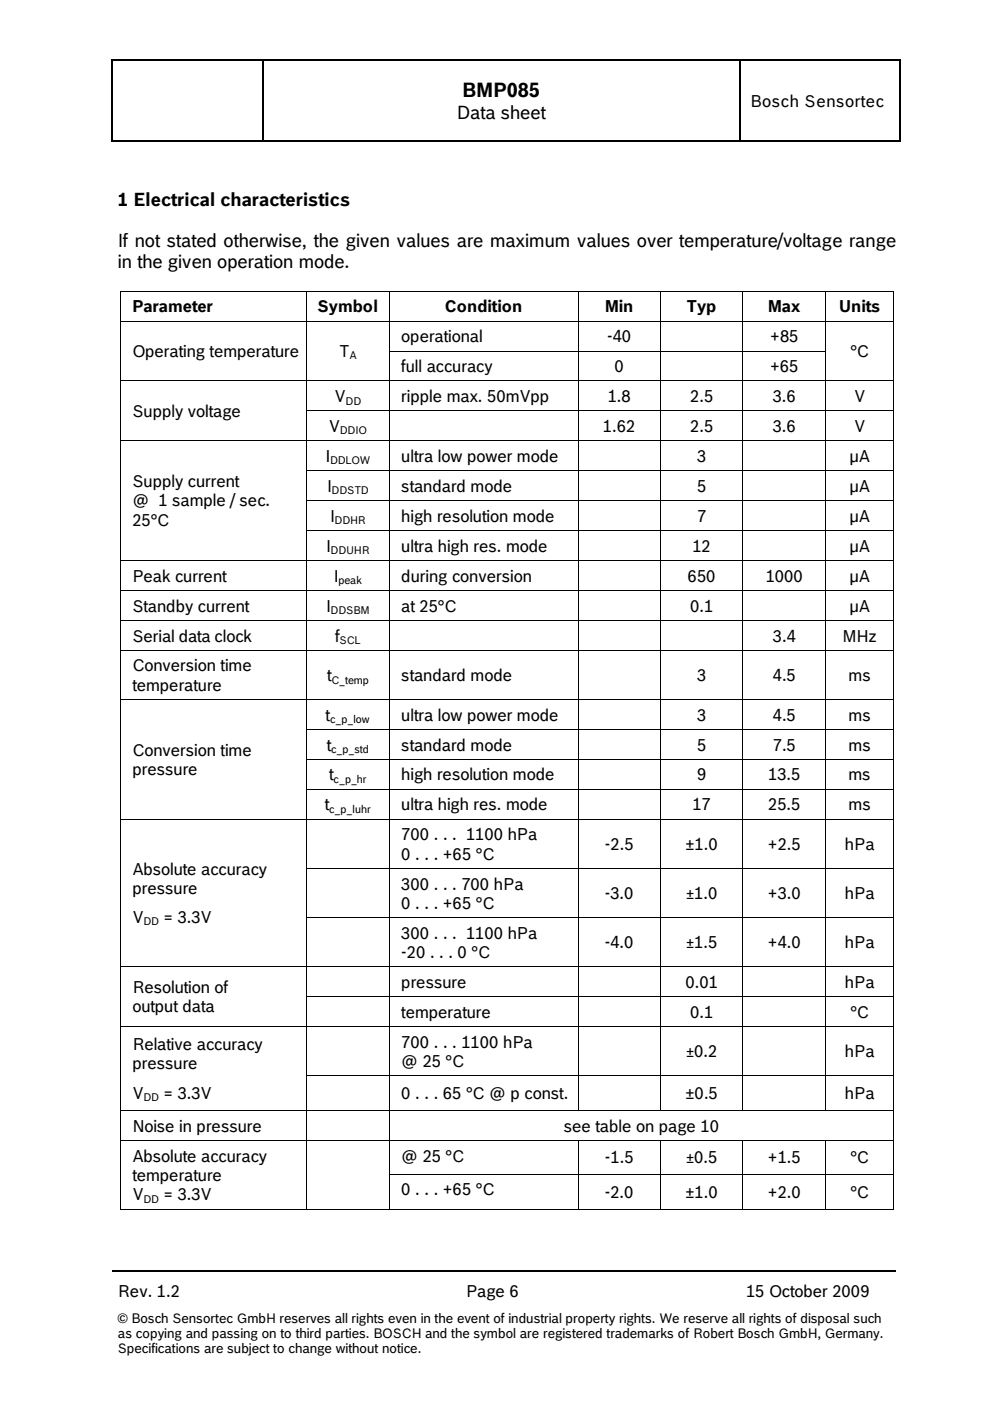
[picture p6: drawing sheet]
<svg xmlns="http://www.w3.org/2000/svg" width="210mm" height="297mm" viewBox="0 0 210 297" stroke-linecap="round" stroke-linejoin="round" font-family="sans-serif">
<defs><g id="words">
<text font-size="4.2" x="98" y="20.7">BMP085</text>
<g font-size="3.9">
<text x="96.9" y="25.2">Data sheet</text>
<text x="25" y="43.6">1 Electrical characteristics</text>
<text x="25" y="52.3">If not stated otherwise, the given values are maximum values over temperature/voltage range</text>
<text x="25" y="56.8">in the given operation mode.</text>
</g>
<g font-size="3.5">
<text x="159.1" y="22.7">Bosch Sensortec</text>
<text x="28.1" y="66.2">Parameter</text>
<text x="67.4" y="66.2">Symbol</text>
<text x="94.3" y="66.2">Condition</text>
<text x="128.3" y="66.2">Min</text>
<text x="145.6" y="66.2">Typ</text>
<text x="162.9" y="66.2">Max</text>
<text x="177.9" y="66.2">Units</text>
<text x="28.1" y="75.6">Operating temperature</text>
<text x="71.9" y="75.6">T</text>
<text x="85.1" y="72.5">operational</text>
<text x="128.7" y="72.5">-40</text>
<text x="163.3" y="72.5">+85</text>
<text x="180.3" y="75.6">°C</text>
<text x="85.1" y="78.9">full accuracy</text>
<text x="130.3" y="78.9">0</text>
<text x="163.3" y="78.9">+65</text>
<text x="28.1" y="88.3">Supply voltage</text>
<text x="71" y="85.2">V</text>
<text x="85.1" y="85.2">ripple max. 50mVpp</text>
<text x="128.9" y="85.2">1.8</text>
<text x="146.3" y="85.2">2.5</text>
<text x="163.8" y="85.2">3.6</text>
<text x="181.1" y="85.2">V</text>
<text x="69.7" y="91.6">V</text>
<text x="127.8" y="91.6">1.62</text>
<text x="146.3" y="91.6">2.5</text>
<text x="163.8" y="91.6">3.6</text>
<text x="181.1" y="91.6">V</text>
<text x="69" y="97.9">I</text>
<text x="85.1" y="97.9">ultra low power mode</text>
<text x="147.8" y="97.9">3</text>
<text x="180.1" y="97.9">µA</text>
<text x="28.1" y="103.3">Supply current</text>
<text x="28.1" y="107.4">@ 1 sample / sec.</text>
<text x="69.3" y="104.3">I</text>
<text x="85.1" y="104.3">standard mode</text>
<text x="147.8" y="104.3">5</text>
<text x="180.1" y="104.3">µA</text>
<text x="28.1" y="111.4">25°C</text>
<text x="70" y="110.6">I</text>
<text x="85.1" y="110.6">high resolution mode</text>
<text x="147.8" y="110.6">7</text>
<text x="180.1" y="110.6">µA</text>
<text x="69.1" y="117">I</text>
<text x="85.1" y="117">ultra high res. mode</text>
<text x="146.8" y="117">12</text>
<text x="180.1" y="117">µA</text>
<text x="28.1" y="123.3">Peak current</text>
<text x="70.8" y="123.3">I</text>
<text x="85.1" y="123.3">during conversion</text>
<text x="145.8" y="123.3">650</text>
<text x="162.3" y="123.3">1000</text>
<text x="180.1" y="123.3">µA</text>
<text x="28.1" y="129.7">Standby current</text>
<text x="69.1" y="129.7">I</text>
<text x="85.1" y="129.7">at 25°C</text>
<text x="146.3" y="129.7">0.1</text>
<text x="180.1" y="129.7">µA</text>
<text x="28.1" y="136">Serial data clock</text>
<text x="71.1" y="136">f</text>
<text x="163.9" y="136">3.4</text>
<text x="178.6" y="136">MHz</text>
<text x="28.1" y="142.4">Conversion time</text>
<text x="28.1" y="146.4">temperature</text>
<text x="69.3" y="144.4">t</text>
<text x="85.1" y="144.4">standard mode</text>
<text x="147.8" y="144.4">3</text>
<text x="163.9" y="144.4">4.5</text>
<text x="179.9" y="144.4">ms</text>
<text x="69" y="152.8">t</text>
<text x="85.1" y="152.8">ultra low power mode</text>
<text x="147.8" y="152.8">3</text>
<text x="163.9" y="152.8">4.5</text>
<text x="179.9" y="152.8">ms</text>
<text x="28.1" y="160.2">Conversion time</text>
<text x="69.3" y="159.1">t</text>
<text x="85.1" y="159.1">standard mode</text>
<text x="147.8" y="159.1">5</text>
<text x="163.9" y="159.1">7.5</text>
<text x="179.9" y="159.1">ms</text>
<text x="28.1" y="164.3">pressure</text>
<text x="69.8" y="165.5">t</text>
<text x="85.1" y="165.5">high resolution mode</text>
<text x="147.8" y="165.5">9</text>
<text x="162.9" y="165.5">13.5</text>
<text x="179.9" y="165.5">ms</text>
<text x="68.9" y="171.8">t</text>
<text x="85.1" y="171.8">ultra high res. mode</text>
<text x="146.8" y="171.8">17</text>
<text x="162.9" y="171.8">25.5</text>
<text x="179.9" y="171.8">ms</text>
<text x="85.1" y="178.2">700 . . . 1100 hPa</text>
<text x="28.1" y="185.4">Absolute accuracy</text>
<text x="85.1" y="182.2">0 . . . +65 °C</text>
<text x="128.3" y="180.2">-2.5</text>
<text x="145.4" y="180.2">±1.0</text>
<text x="162.8" y="180.2">+2.5</text>
<text x="179.2" y="180.2">hPa</text>
<text x="28.1" y="189.5">pressure</text>
<text x="85.1" y="188.6">300 . . . 700 hPa</text>
<text x="128.2" y="190.6">-3.0</text>
<text x="162.8" y="190.6">+3.0</text>
<text x="179.2" y="190.6">hPa</text>
<text x="28.1" y="195.7">V</text>
<text x="34.7" y="195.7">= 3.3V</text>
<text x="85.1" y="192.7">0 . . . +65 °C</text>
<text x="85.1" y="199">300 . . . 1100 hPa</text>
<text x="85.1" y="203.1">-20 . . . 0 °C</text>
<text x="128.2" y="201">-4.0</text>
<text x="162.8" y="201">+4.0</text>
<text x="179.2" y="201">hPa</text>
<text x="85.1" y="209.4">pressure</text>
<text x="145.3" y="209.4">0.01</text>
<text x="179.2" y="209.4">hPa</text>
<text x="28.1" y="210.5">Resolution of</text>
<text x="28.1" y="214.5">output data</text>
<text x="85.1" y="215.8">temperature</text>
<text x="146.3" y="215.8">0.1</text>
<text x="180.3" y="215.8">°C</text>
<text x="28.1" y="222.7">Relative accuracy</text>
<text x="28.1" y="226.7">pressure</text>
<text x="85.1" y="222.1">700 . . . 1100 hPa</text>
<text x="85.1" y="226.2">@ 25 °C</text>
<text x="179.2" y="224.2">hPa</text>
<text x="28.1" y="232.9">V</text>
<text x="34.7" y="232.9">= 3.3V</text>
<text x="85.1" y="233.1">0 . . . 65 °C @ p const.</text>
<text x="145.4" y="233.1">±0.5</text>
<text x="179.2" y="233.1">hPa</text>
<text x="28.1" y="240">Noise in pressure</text>
<text x="119.5" y="240">see table on page 10</text>
<text x="28.1" y="246.3">Absolute accuracy</text>
<text x="28.1" y="250.4">temperature</text>
<text x="85.1" y="246.3">@ 25 °C</text>
<text x="128.3" y="246.7">-1.5</text>
<text x="162.8" y="246.7">+1.5</text>
<text x="180.3" y="246.7">°C</text>
<text x="28.1" y="254.5">V</text>
<text x="34.7" y="254.5">= 3.3V</text>
<text x="85.1" y="253.4">0 . . . +65 °C</text>
<text x="128.2" y="253.9">-2.0</text>
<text x="145.4" y="253.9">±1.0</text>
<text x="162.8" y="253.9">+2.0</text>
<text x="180.3" y="253.9">°C</text>
<text x="25" y="275">Rev. 1.2</text>
<text x="98.8" y="275">Page 6</text>
<text x="158.2" y="275">15 October 2009</text>
</g>
<g font-size="3.2">
<text x="145.5" y="190.6">±1.0</text>
<text x="145.5" y="201">±1.5</text>
<text x="145.5" y="224.2">±0.2</text>
<text x="145.5" y="246.7">±0.5</text>
</g>
<g font-size="2.8">
<text x="25" y="280.5">© Bosch Sensortec GmbH reserves all rights even in the event of industrial property rights. We reserve all rights of disposal such</text>
<text x="25" y="283.6">as copying and passing on to third parties. BOSCH and the symbol are registered trademarks of Robert Bosch GmbH, Germany.</text>
<text x="25" y="286.8">Specifications are subject to change without notice.</text>
</g>
<g font-size="2.3">
<text x="74.1" y="76.2">A</text>
<text x="73.3" y="85.8">DD</text>
<text x="72.1" y="92.1">DDIO</text>
<text x="70" y="98.5">DDLOW</text>
<text x="70.3" y="104.8">DDSTD</text>
<text x="71" y="111.2">DDHR</text>
<text x="70.1" y="117.5">DDUHR</text>
<text x="71.8" y="123.9">peak</text>
<text x="70.1" y="130.2">DDSBM</text>
<text x="72" y="136.6">SCL</text>
<text x="70.3" y="144.9">C_temp</text>
<text x="70" y="153.3">c_p_low</text>
<text x="70.2" y="159.7">c_p_std</text>
<text x="70.7" y="166">c_p_hr</text>
<text x="69.8" y="172.4">c_p_luhr</text>
<text x="30.4" y="196.2">DD</text>
<text x="30.4" y="233.5">DD</text>
<text x="30.4" y="255">DD</text>
</g>
</g></defs>
<g fill="#000">
<path d="M23.6 12.7h.3v.3h-.3zM55.6 12.7h.3v.3h-.3zM156.7 12.7h.2v.3h-.2zM190.7 12.7h.2v.3h-.2zM23.6 29.7h.3v.3h-.3zM55.6 29.7h.3v.3h-.3zM156.7 29.7h.2v.3h-.2zM190.7 29.7h.2v.3h-.2zM25.4 61.6h.2v.2h-.2zM25.4 68h.2v.2h-.2zM25.4 74.3h.2v.2h-.2zM64.9 61.6h.2v.2h-.2z"/>
<path d="M64.9 68h.2v.2h-.2zM64.9 74.3h.2v.2h-.2zM82.5 61.6h.1v.2h-.1zM82.5 68h.1v.2h-.1zM82.5 74.3h.1v.2h-.1zM122.5 61.6h.1v.2h-.1zM122.5 68h.1v.2h-.1zM122.5 74.3h.1v.2h-.1zM140 61.6h.1v.2h-.1zM140 68h.1v.2h-.1zM140 74.3h.1v.2h-.1zM157.4 61.6h.2v.2h-.2z"/>
<path d="M157.4 68h.2v.2h-.2zM157.4 74.3h.2v.2h-.2zM175 61.6h.1v.2h-.1zM175 68h.1v.2h-.1zM175 74.3h.1v.2h-.1zM189.4 61.6h.2v.2h-.2zM189.4 68h.2v.2h-.2zM189.4 74.3h.2v.2h-.2zM25.4 80.7h.2v.2h-.2zM25.4 87h.2v.2h-.2zM25.4 93.4h.2v.2h-.2zM25.4 99.7h.2v.2h-.2z"/>
<path d="M64.9 80.7h.2v.2h-.2zM64.9 87h.2v.2h-.2zM64.9 93.4h.2v.2h-.2zM64.9 99.7h.2v.2h-.2zM82.5 80.7h.1v.2h-.1zM82.5 87h.1v.2h-.1zM82.5 93.4h.1v.2h-.1zM82.5 99.7h.1v.2h-.1zM122.5 80.7h.1v.2h-.1zM122.5 87h.1v.2h-.1zM122.5 93.4h.1v.2h-.1zM122.5 99.7h.1v.2h-.1z"/>
<path d="M140 80.7h.1v.2h-.1zM140 87h.1v.2h-.1zM140 93.4h.1v.2h-.1zM140 99.7h.1v.2h-.1zM157.4 80.7h.2v.2h-.2zM157.4 87h.2v.2h-.2zM157.4 93.4h.2v.2h-.2zM157.4 99.7h.2v.2h-.2zM175 80.7h.1v.2h-.1zM175 87h.1v.2h-.1zM175 93.4h.1v.2h-.1zM175 99.7h.1v.2h-.1z"/>
<path d="M189.4 80.7h.2v.2h-.2zM189.4 87h.2v.2h-.2zM189.4 93.4h.2v.2h-.2zM189.4 99.7h.2v.2h-.2zM25.4 106.1h.2v.2h-.2zM25.4 112.4h.2v.2h-.2zM25.4 118.8h.2v.2h-.2zM64.9 106.1h.2v.2h-.2zM64.9 112.4h.2v.2h-.2zM64.9 118.8h.2v.2h-.2zM82.5 106.1h.1v.2h-.1zM82.5 112.4h.1v.2h-.1z"/>
<path d="M82.5 118.8h.1v.2h-.1zM122.5 106.1h.1v.2h-.1zM122.5 112.4h.1v.2h-.1zM122.5 118.8h.1v.2h-.1zM140 106.1h.1v.2h-.1zM140 112.4h.1v.2h-.1zM140 118.8h.1v.2h-.1zM157.4 106.1h.2v.2h-.2zM157.4 112.4h.2v.2h-.2zM157.4 118.8h.2v.2h-.2zM175 106.1h.1v.2h-.1zM175 112.4h.1v.2h-.1z"/>
<path d="M175 118.8h.1v.2h-.1zM189.4 106.1h.2v.2h-.2zM189.4 112.4h.2v.2h-.2zM189.4 118.8h.2v.2h-.2zM25.4 125.1h.2v.2h-.2zM25.4 131.5h.2v.2h-.2zM25.4 137.8h.2v.2h-.2zM64.9 125.1h.2v.2h-.2zM64.9 131.5h.2v.2h-.2zM64.9 137.8h.2v.2h-.2zM82.5 125.1h.1v.2h-.1zM82.5 131.5h.1v.2h-.1z"/>
<path d="M82.5 137.8h.1v.2h-.1zM122.5 125.1h.1v.2h-.1zM122.5 131.5h.1v.2h-.1zM122.5 137.8h.1v.2h-.1zM140 125.1h.1v.2h-.1zM140 131.5h.1v.2h-.1zM140 137.8h.1v.2h-.1zM157.4 125.1h.2v.2h-.2zM157.4 131.5h.2v.2h-.2zM157.4 137.8h.2v.2h-.2zM175 125.1h.1v.2h-.1zM175 131.5h.1v.2h-.1z"/>
<path d="M175 137.8h.1v.2h-.1zM189.4 125.1h.2v.2h-.2zM189.4 131.5h.2v.2h-.2zM189.4 137.8h.2v.2h-.2zM25.4 148.3h.2v.1h-.2zM25.4 154.6h.2v.2h-.2zM64.9 148.3h.2v.1h-.2zM64.9 154.6h.2v.2h-.2zM82.5 148.3h.1v.1h-.1zM82.5 154.6h.1v.2h-.1zM122.5 148.3h.1v.1h-.1zM122.5 154.6h.1v.2h-.1z"/>
<path d="M140 148.3h.1v.1h-.1zM140 154.6h.1v.2h-.1zM157.4 148.3h.2v.1h-.2zM157.4 154.6h.2v.2h-.2zM175 148.3h.1v.1h-.1zM175 154.6h.1v.2h-.1zM189.4 148.3h.2v.1h-.2zM189.4 154.6h.2v.2h-.2zM25.4 161h.2v.1h-.2zM25.4 167.3h.2v.2h-.2zM25.4 173.7h.2v.1h-.2zM64.9 161h.2v.1h-.2z"/>
<path d="M64.9 167.3h.2v.2h-.2zM64.9 173.7h.2v.1h-.2zM82.5 161h.1v.1h-.1zM82.5 167.3h.1v.2h-.1zM82.5 173.7h.1v.1h-.1zM122.5 161h.1v.1h-.1zM122.5 167.3h.1v.2h-.1zM122.5 173.7h.1v.1h-.1zM140 161h.1v.1h-.1zM140 167.3h.1v.2h-.1zM140 173.7h.1v.1h-.1zM157.4 161h.2v.1h-.2z"/>
<path d="M157.4 167.3h.2v.2h-.2zM157.4 173.7h.2v.1h-.2zM175 161h.1v.1h-.1zM175 167.3h.1v.2h-.1zM175 173.7h.1v.1h-.1zM189.4 161h.2v.1h-.2zM189.4 167.3h.2v.2h-.2zM189.4 173.7h.2v.1h-.2zM25.4 184.1h.2v.1h-.2zM25.4 194.5h.2v.1h-.2zM64.9 184.1h.2v.1h-.2zM64.9 194.5h.2v.1h-.2z"/>
<path d="M82.5 184.1h.1v.1h-.1zM82.5 194.5h.1v.1h-.1zM122.5 184.1h.1v.1h-.1zM122.5 194.5h.1v.1h-.1zM140 184.1h.1v.1h-.1zM140 194.5h.1v.1h-.1zM157.4 184.1h.2v.1h-.2zM157.4 194.5h.2v.1h-.2zM175 184.1h.1v.1h-.1zM175 194.5h.1v.1h-.1zM189.4 184.1h.2v.1h-.2zM189.4 194.5h.2v.1h-.2z"/>
<path d="M25.4 204.9h.2v.2h-.2zM25.4 211.2h.2v.2h-.2zM25.4 217.6h.2v.2h-.2zM64.9 204.9h.2v.2h-.2zM64.9 211.2h.2v.2h-.2zM64.9 217.6h.2v.2h-.2zM82.5 204.9h.1v.2h-.1zM82.5 211.2h.1v.2h-.1zM82.5 217.6h.1v.2h-.1zM122.5 204.9h.1v.2h-.1zM122.5 211.2h.1v.2h-.1zM122.5 217.6h.1v.2h-.1z"/>
<path d="M140 204.9h.1v.2h-.1zM140 211.2h.1v.2h-.1zM140 217.6h.1v.2h-.1zM157.4 204.9h.2v.2h-.2zM157.4 211.2h.2v.2h-.2zM157.4 217.6h.2v.2h-.2zM175 204.9h.1v.2h-.1zM175 211.2h.1v.2h-.1zM175 217.6h.1v.2h-.1zM189.4 204.9h.2v.2h-.2zM189.4 211.2h.2v.2h-.2zM189.4 217.6h.2v.2h-.2z"/>
<path d="M25.4 228h.2v.2h-.2zM25.4 235.5h.2v.1h-.2zM64.9 228h.2v.2h-.2zM64.9 235.5h.2v.1h-.2zM82.5 228h.1v.2h-.1zM82.5 235.5h.1v.1h-.1zM122.5 228h.1v.2h-.1zM122.5 235.5h.1v.1h-.1zM140 228h.1v.2h-.1zM140 235.5h.1v.1h-.1zM157.4 228h.2v.2h-.2zM157.4 235.5h.2v.1h-.2z"/>
<path d="M175 228h.1v.2h-.1zM175 235.5h.1v.1h-.1zM189.4 228h.2v.2h-.2zM189.4 235.5h.2v.1h-.2zM25.4 241.8h.2v.2h-.2zM25.4 248.9h.2v.1h-.2zM25.4 256.3h.2v.2h-.2zM64.9 241.8h.2v.2h-.2zM64.9 248.9h.2v.1h-.2zM64.9 256.3h.2v.2h-.2zM82.5 241.8h.1v.2h-.1zM82.5 248.9h.1v.1h-.1z"/>
<path d="M82.5 256.3h.1v.2h-.1zM122.5 241.8h.1v.2h-.1zM122.5 248.9h.1v.1h-.1zM122.5 256.3h.1v.2h-.1zM140 241.8h.1v.2h-.1zM140 248.9h.1v.1h-.1zM140 256.3h.1v.2h-.1zM157.4 241.8h.2v.2h-.2zM157.4 248.9h.2v.1h-.2zM157.4 256.3h.2v.2h-.2zM175 241.8h.1v.2h-.1zM175 248.9h.1v.1h-.1z"/>
<path d="M175 256.3h.1v.2h-.1zM189.4 241.8h.2v.2h-.2zM189.4 248.9h.2v.1h-.2zM189.4 256.3h.2v.2h-.2zM56.1 269.3h.3v.2h-.3zM152.4 269.3h.3v.2h-.3z"/>
</g>
<g fill="none" stroke="#000" stroke-width=".25">
<path d="M23.7 13v16.7M23.9 12.8h31.7M55.8 13v16.7M55.9 12.8h100.8M156.8 13v16.7M156.9 12.8h33.8M190.8 13v16.7M23.9 29.8h31.7M55.9 29.8h100.8M156.9 29.8h33.8M23.7 269.4h32.4M56.4 269.4h96"/>
<path d="M152.7 269.4h37.2"/>
</g>
<g fill="none" stroke="#000" stroke-width=".21">
<path d="M25.5 61.8v6.2M25.5 68.2v6.1M25.5 74.5v6.2M25.6 61.7h39.3M25.6 68.1h39.3M65 61.8v6.2M65 68.2v6.1M65 74.5v6.2M65.1 61.7h17.4M65.1 68.1h17.4M82.5 61.8v6.2M82.5 68.2v6.1"/>
<path d="M82.5 74.5v6.2M82.6 61.7h39.9M82.6 68.1h39.9M82.6 74.4h39.9M122.6 61.8v6.2M122.6 68.2v6.1M122.6 74.5v6.2M122.6 61.7h17.4M122.6 68.1h17.4M122.6 74.4h17.4M140 61.8v6.2M140 68.2v6.1"/>
<path d="M140 74.5v6.2M140.1 61.7h17.3M140.1 68.1h17.3M140.1 74.4h17.3M157.5 61.8v6.2M157.5 68.2v6.1M157.5 74.5v6.2M157.6 61.7h17.4M157.6 68.1h17.4M157.6 74.4h17.4M175 61.8v6.2M175 68.2v6.1"/>
<path d="M175 74.5v6.2M175.1 61.7h14.3M175.1 68.1h14.3M189.5 61.8v6.2M189.5 68.2v6.1M189.5 74.5v6.2M25.5 80.9v6.1M25.5 87.2v6.2M25.5 93.6v6.1M25.5 99.9v6.2M25.6 80.8h39.3M25.6 93.5h39.3"/>
<path d="M65 80.9v6.1M65 87.2v6.2M65 93.6v6.1M65 99.9v6.2M65.1 80.8h17.4M65.1 87.1h17.4M65.1 93.5h17.4M65.1 99.8h17.4M82.5 80.9v6.1M82.5 87.2v6.2M82.5 93.6v6.1M82.5 99.9v6.2"/>
<path d="M82.6 80.8h39.9M82.6 87.1h39.9M82.6 93.5h39.9M82.6 99.8h39.9M122.6 80.9v6.1M122.6 87.2v6.2M122.6 93.6v6.1M122.6 99.9v6.2M122.6 80.8h17.4M122.6 87.1h17.4M122.6 93.5h17.4M122.6 99.8h17.4"/>
<path d="M140 80.9v6.1M140 87.2v6.2M140 93.6v6.1M140 99.9v6.2M140.1 80.8h17.3M140.1 87.1h17.3M140.1 93.5h17.3M140.1 99.8h17.3M157.5 80.9v6.1M157.5 87.2v6.2M157.5 93.6v6.1M157.5 99.9v6.2"/>
<path d="M157.6 80.8h17.4M157.6 87.1h17.4M157.6 93.5h17.4M157.6 99.8h17.4M175 80.9v6.1M175 87.2v6.2M175 93.6v6.1M175 99.9v6.2M175.1 80.8h14.3M175.1 87.1h14.3M175.1 93.5h14.3M175.1 99.8h14.3"/>
<path d="M189.5 80.9v6.1M189.5 87.2v6.2M189.5 93.6v6.1M189.5 99.9v6.2M25.5 106.3v6.1M25.5 112.6v6.2M25.5 119v6.1M25.6 118.9h39.3M65 106.3v6.1M65 112.6v6.2M65 119v6.1M65.1 106.2h17.4"/>
<path d="M65.1 112.5h17.4M65.1 118.9h17.4M82.5 106.3v6.1M82.5 112.6v6.2M82.5 119v6.1M82.6 106.2h39.9M82.6 112.5h39.9M82.6 118.9h39.9M122.6 106.3v6.1M122.6 112.6v6.2M122.6 119v6.1M122.6 106.2h17.4"/>
<path d="M122.6 112.5h17.4M122.6 118.9h17.4M140 106.3v6.1M140 112.6v6.2M140 119v6.1M140.1 106.2h17.3M140.1 112.5h17.3M140.1 118.9h17.3M157.5 106.3v6.1M157.5 112.6v6.2M157.5 119v6.1M157.6 106.2h17.4"/>
<path d="M157.6 112.5h17.4M157.6 118.9h17.4M175 106.3v6.1M175 112.6v6.2M175 119v6.1M175.1 106.2h14.3M175.1 112.5h14.3M175.1 118.9h14.3M189.5 106.3v6.1M189.5 112.6v6.2M189.5 119v6.1M25.5 125.3v6.2"/>
<path d="M25.5 131.7v6.1M25.5 138v10.3M25.6 125.2h39.3M25.6 131.6h39.3M25.6 137.9h39.3M65 125.3v6.2M65 131.7v6.1M65 138v10.3M65.1 125.2h17.4M65.1 131.6h17.4M65.1 137.9h17.4M82.5 125.3v6.2"/>
<path d="M82.5 131.7v6.1M82.5 138v10.3M82.6 125.2h39.9M82.6 131.6h39.9M82.6 137.9h39.9M122.6 125.3v6.2M122.6 131.7v6.1M122.6 138v10.3M122.6 125.2h17.4M122.6 131.6h17.4M122.6 137.9h17.4M140 125.3v6.2"/>
<path d="M140 131.7v6.1M140 138v10.3M140.1 125.2h17.3M140.1 131.6h17.3M140.1 137.9h17.3M157.5 125.3v6.2M157.5 131.7v6.1M157.5 138v10.3M157.6 125.2h17.4M157.6 131.6h17.4M157.6 137.9h17.4M175 125.3v6.2"/>
<path d="M175 131.7v6.1M175 138v10.3M175.1 125.2h14.3M175.1 131.6h14.3M175.1 137.9h14.3M189.5 125.3v6.2M189.5 131.7v6.1M189.5 138v10.3M25.5 148.4v6.2M25.5 154.8v6.2M25.6 148.3h39.3M65 148.4v6.2"/>
<path d="M65 154.8v6.2M65.1 148.3h17.4M65.1 154.7h17.4M82.5 148.4v6.2M82.5 154.8v6.2M82.6 148.3h39.9M82.6 154.7h39.9M122.6 148.4v6.2M122.6 154.8v6.2M122.6 148.3h17.4M122.6 154.7h17.4M140 148.4v6.2"/>
<path d="M140 154.8v6.2M140.1 148.3h17.3M140.1 154.7h17.3M157.5 148.4v6.2M157.5 154.8v6.2M157.6 148.3h17.4M157.6 154.7h17.4M175 148.4v6.2M175 154.8v6.2M175.1 148.3h14.3M175.1 154.7h14.3M189.5 148.4v6.2"/>
<path d="M189.5 154.8v6.2M25.5 161.1v6.2M25.5 167.5v6.2M25.5 173.8v10.3M25.6 173.7h39.3M65 161.1v6.2M65 167.5v6.2M65 173.8v10.3M65.1 161h17.4M65.1 167.4h17.4M65.1 173.7h17.4M82.5 161.1v6.2"/>
<path d="M82.5 167.5v6.2M82.5 173.8v10.3M82.6 161h39.9M82.6 167.4h39.9M82.6 173.7h39.9M122.6 161.1v6.2M122.6 167.5v6.2M122.6 173.8v10.3M122.6 161h17.4M122.6 167.4h17.4M122.6 173.7h17.4M140 161.1v6.2"/>
<path d="M140 167.5v6.2M140 173.8v10.3M140.1 161h17.3M140.1 167.4h17.3M140.1 173.7h17.3M157.5 161.1v6.2M157.5 167.5v6.2M157.5 173.8v10.3M157.6 161h17.4M157.6 167.4h17.4M157.6 173.7h17.4M175 161.1v6.2"/>
<path d="M175 167.5v6.2M175 173.8v10.3M175.1 161h14.3M175.1 167.4h14.3M175.1 173.7h14.3M189.5 161.1v6.2M189.5 167.5v6.2M189.5 173.8v10.3M25.5 184.2v10.3M25.5 194.6v10.3M65 184.2v10.3M65 194.6v10.3"/>
<path d="M65.1 184.1h17.4M65.1 194.6h17.4M82.5 184.2v10.3M82.5 194.6v10.3M82.6 184.1h39.9M82.6 194.6h39.9M122.6 184.2v10.3M122.6 194.6v10.3M122.6 184.1h17.4M122.6 194.6h17.4M140 184.2v10.3M140 194.6v10.3"/>
<path d="M140.1 184.1h17.3M140.1 194.6h17.3M157.5 184.2v10.3M157.5 194.6v10.3M157.6 184.1h17.4M157.6 194.6h17.4M175 184.2v10.3M175 194.6v10.3M175.1 184.1h14.3M175.1 194.6h14.3M189.5 184.2v10.3M189.5 194.6v10.3"/>
<path d="M25.5 205.1v6.1M25.5 211.4v6.2M25.5 217.8v10.2M25.6 205h39.3M25.6 217.7h39.3M65 205.1v6.1M65 211.4v6.2M65 217.8v10.2M65.1 205h17.4M65.1 211.3h17.4M65.1 217.7h17.4M82.5 205.1v6.1"/>
<path d="M82.5 211.4v6.2M82.5 217.8v10.2M82.6 205h39.9M82.6 211.3h39.9M82.6 217.7h39.9M122.6 205.1v6.1M122.6 211.4v6.2M122.6 217.8v10.2M122.6 205h17.4M122.6 211.3h17.4M122.6 217.7h17.4M140 205.1v6.1"/>
<path d="M140 211.4v6.2M140 217.8v10.2M140.1 205h17.3M140.1 211.3h17.3M140.1 217.7h17.3M157.5 205.1v6.1M157.5 211.4v6.2M157.5 217.8v10.2M157.6 205h17.4M157.6 211.3h17.4M157.6 217.7h17.4M175 205.1v6.1"/>
<path d="M175 211.4v6.2M175 217.8v10.2M175.1 205h14.3M175.1 211.3h14.3M175.1 217.7h14.3M189.5 205.1v6.1M189.5 211.4v6.2M189.5 217.8v10.2M25.5 228.2v7.3M25.5 235.6v6.2M25.6 235.5h39.3M65 228.2v7.3"/>
<path d="M65 235.6v6.2M65.1 228.1h17.4M65.1 235.5h17.4M82.5 228.2v7.3M82.5 235.6v6.2M82.6 228.1h39.9M82.6 235.5h39.9M122.6 228.2v7.3M122.6 228.1h17.4M122.6 235.5h17.4M140 228.2v7.3M140.1 228.1h17.3"/>
<path d="M140.1 235.5h17.3M157.5 228.2v7.3M157.6 228.1h17.4M157.6 235.5h17.4M175 228.2v7.3M175.1 228.1h14.3M175.1 235.5h14.3M189.5 228.2v7.3M189.5 235.6v6.2M25.5 242v6.9M25.5 249v7.3M25.6 241.9h39.3"/>
<path d="M25.6 256.4h39.3M65 242v6.9M65 249v7.3M65.1 241.9h17.4M65.1 256.4h17.4M82.5 242v6.9M82.5 249v7.3M82.6 241.9h39.9M82.6 249h39.9M82.6 256.4h39.9M122.6 242v6.9M122.6 249v7.3"/>
<path d="M122.6 241.9h17.4M122.6 249h17.4M122.6 256.4h17.4M140 242v6.9M140 249v7.3M140.1 241.9h17.3M140.1 249h17.3M140.1 256.4h17.3M157.5 242v6.9M157.5 249v7.3M157.6 241.9h17.4M157.6 249h17.4"/>
<path d="M157.6 256.4h17.4M175 242v6.9M175 249v7.3M175.1 241.9h14.3M175.1 249h14.3M175.1 256.4h14.3M189.5 242v6.9M189.5 249v7.3"/>
</g>
<use href="#words"/>
</svg>
